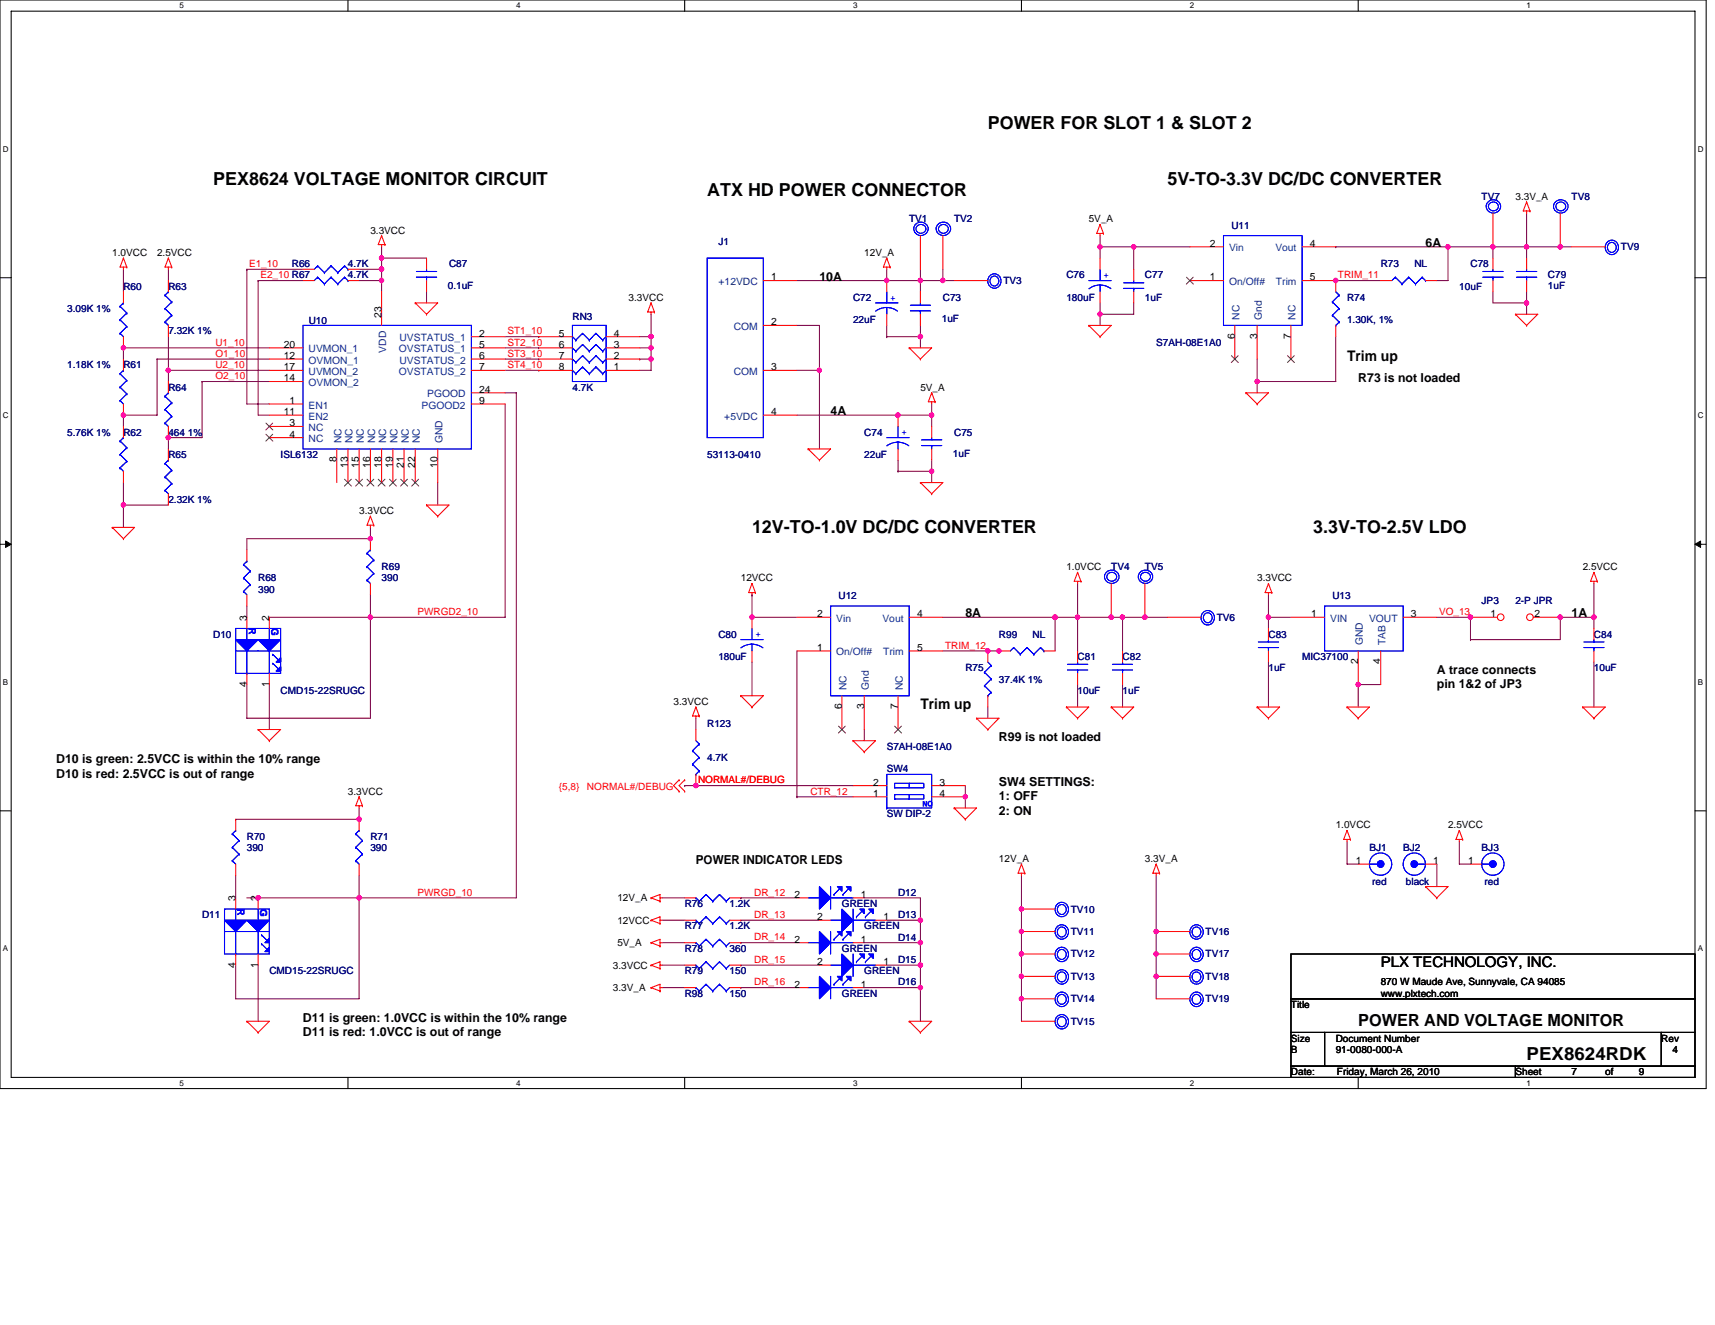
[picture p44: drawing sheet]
<svg xmlns="http://www.w3.org/2000/svg" width="279mm" height="216mm" viewBox="0 0 279 216" stroke-linecap="round" stroke-linejoin="round" font-family="sans-serif">
<defs><g id="words">
<g font-size="2.9">
<text x="160.9" y="21">POWER FOR SLOT 1 &amp; SLOT 2</text>
<text x="34.7" y="30.1">PEX8624 VOLTAGE MONITOR CIRCUIT</text>
<text x="115.2" y="32">ATX HD POWER CONNECTOR</text>
<text x="190.2" y="30.1">5V-TO-3.3V DC/DC CONVERTER</text>
<text x="122.5" y="86.8">12V-TO-1.0V DC/DC CONVERTER</text>
<text x="214" y="86.8">3.3V-TO-2.5V LDO</text>
<text x="248.7" y="172.8">PEX8624RDK</text>
</g>
<text font-size="2.7" x="221.3" y="167.1">POWER AND VOLTAGE MONITOR</text>
<g font-size="2.4">
<text x="219.5" y="58.9">Trim up</text>
<text x="149.9" y="115.6">Trim up</text>
<text x="224.9" y="157.6">PLX TECHNOLOGY, INC.</text>
</g>
<g font-size="2">
<text x="232.2" y="40.3">6A</text>
<text x="133.5" y="45.7">10A</text>
<text x="221.3" y="62.2">R73 is not loaded</text>
<text x="135.3" y="67.7">4A</text>
<text x="157.3" y="100.6">8A</text>
<text x="256" y="100.6">1A</text>
<text x="234.1" y="109.7">A trace connects</text>
<text x="234.1" y="112.1">pin 1&amp;2 of JP3</text>
<text x="9.1" y="124.4">D10 is green: 2.5VCC is within the 10% range</text>
<text x="162.8" y="120.7">R99 is not loaded</text>
<text x="9.1" y="126.7">D10 is red: 2.5VCC is out of range</text>
<text x="162.8" y="128">SW4 SETTINGS:</text>
<text x="162.8" y="130.4">1: OFF</text>
<text x="162.8" y="132.8">2: ON</text>
<text x="113.4" y="140.8">POWER INDICATOR LEDS</text>
<text x="49.4" y="166.5">D11 is green: 1.0VCC is within the 10% range</text>
<text x="49.4" y="168.8">D11 is red: 1.0VCC is out of range</text>
</g>
<g font-size="1.7">
<text x="197.1" y="40.2">2</text>
<text x="213.4" y="40.2">4</text>
<text x="125.6" y="45.7">1</text>
<text x="197.1" y="45.7">1</text>
<text x="213.4" y="45.7">5</text>
<text x="62.1" y="51.8" transform="rotate(-90 62.1 51.8)">23</text>
<text x="125.6" y="53">2</text>
<text x="46.2" y="56.7">20</text>
<text x="46.2" y="58.5">12</text>
<text x="78.1" y="54.8">2</text>
<text x="78.1" y="58.5">6</text>
<text x="78.1" y="56.7">5</text>
<text x="91.1" y="54.8">5</text>
<text x="91.1" y="56.7">6</text>
<text x="91.1" y="58.5">7</text>
<text x="100" y="58.5">2</text>
<text x="100" y="56.7">3</text>
<text x="100" y="54.8">4</text>
<text x="201.1" y="55.2" transform="rotate(-90 201.1 55.2)">6</text>
<text x="204.8" y="55.2" transform="rotate(-90 204.8 55.2)">3</text>
<text x="210.3" y="55.2" transform="rotate(-90 210.3 55.2)">7</text>
<text x="46.2" y="60.3">17</text>
<text x="46.2" y="62.1">14</text>
<text x="47.2" y="65.8">1</text>
<text x="78.1" y="64">24</text>
<text x="78.1" y="60.3">7</text>
<text x="78.1" y="65.8">9</text>
<text x="91.1" y="60.3">8</text>
<text x="100" y="60.3">1</text>
<text x="125.6" y="60.3">3</text>
<text x="46.2" y="67.6">11</text>
<text x="47.2" y="69.5">3</text>
<text x="47.2" y="71.3">4</text>
<text x="125.6" y="67.6">4</text>
<text x="54.8" y="75.4" transform="rotate(-90 54.8 75.4)">8</text>
<text x="56.7" y="76.3" transform="rotate(-90 56.7 76.3)">13</text>
<text x="58.5" y="76.3" transform="rotate(-90 58.5 76.3)">15</text>
<text x="60.3" y="76.3" transform="rotate(-90 60.3 76.3)">16</text>
<text x="62.1" y="76.3" transform="rotate(-90 62.1 76.3)">18</text>
<text x="64" y="76.3" transform="rotate(-90 64 76.3)">19</text>
<text x="65.8" y="76.3" transform="rotate(-90 65.8 76.3)">21</text>
<text x="67.6" y="76.3" transform="rotate(-90 67.6 76.3)">22</text>
<text x="71.3" y="76.3" transform="rotate(-90 71.3 76.3)">10</text>
<text x="40.2" y="101.1" transform="rotate(-90 40.2 101.1)">3</text>
<text x="43.9" y="101.1" transform="rotate(-90 43.9 101.1)">2</text>
<text x="133.1" y="100.6">2</text>
<text x="149.4" y="100.6">4</text>
<text x="213.6" y="100.6">1</text>
<text x="229.9" y="100.6">3</text>
<text x="242.8" y="100.6">1</text>
<text x="250" y="100.6">2</text>
<text x="133.1" y="106">1</text>
<text x="149.4" y="106">5</text>
<text x="40.2" y="111.9" transform="rotate(-90 40.2 111.9)">4</text>
<text x="43.9" y="111.9" transform="rotate(-90 43.9 111.9)">1</text>
<text x="221.3" y="108.3" transform="rotate(-90 221.3 108.3)">2</text>
<text x="224.9" y="108.3" transform="rotate(-90 224.9 108.3)">4</text>
<text x="137.1" y="115.6" transform="rotate(-90 137.1 115.6)">6</text>
<text x="140.8" y="115.6" transform="rotate(-90 140.8 115.6)">3</text>
<text x="146.3" y="115.6" transform="rotate(-90 146.3 115.6)">7</text>
<text x="142.3" y="129.8">1</text>
<text x="142.3" y="128">2</text>
<text x="153.1" y="129.8">4</text>
<text x="153.1" y="128">3</text>
<text x="220.9" y="140.8">1</text>
<text x="233.5" y="140.8">1</text>
<text x="239.2" y="140.8">1</text>
<text x="38.4" y="146.9" transform="rotate(-90 38.4 146.9)">3</text>
<text x="42" y="146.9" transform="rotate(-90 42 146.9)">2</text>
<text x="129.5" y="146.3">2</text>
<text x="133.1" y="149.9">2</text>
<text x="140.3" y="146.3">1</text>
<text x="143.9" y="149.9">1</text>
<text x="129.5" y="153.6">2</text>
<text x="140.3" y="153.6">1</text>
<text x="38.4" y="157.6" transform="rotate(-90 38.4 157.6)">4</text>
<text x="42" y="157.6" transform="rotate(-90 42 157.6)">1</text>
<text x="129.5" y="160.9">2</text>
<text x="133.1" y="157.2">2</text>
<text x="140.3" y="160.9">1</text>
<text x="143.9" y="157.2">1</text>
</g>
<g font-size="1.7" fill="#004080">
<text x="200.2" y="41">Vin</text>
<text x="207.8" y="41">Vout</text>
<text x="117.1" y="46.5">+12VDC</text>
<text x="200.2" y="46.5">On/Off#</text>
<text x="207.9" y="46.5">Trim</text>
<text x="119.5" y="53.8">COM</text>
<text x="201.9" y="52.1" transform="rotate(-90 201.9 52.1)">NC</text>
<text x="205.6" y="52.1" transform="rotate(-90 205.6 52.1)">Gnd</text>
<text x="211.1" y="52.1" transform="rotate(-90 211.1 52.1)">NC</text>
<text x="50.3" y="57.4">UVMON_1</text>
<text x="50.3" y="59.2">OVMON_1</text>
<text x="62.9" y="57.5" transform="rotate(-90 62.9 57.5)">VDD</text>
<text x="65" y="57.4">OVSTATUS_1</text>
<text x="65.1" y="55.6">UVSTATUS_1</text>
<text x="65.1" y="59.2">UVSTATUS_2</text>
<text x="50.3" y="61.1">UVMON_2</text>
<text x="50.3" y="62.9">OVMON_2</text>
<text x="65" y="61.1">OVSTATUS_2</text>
<text x="69.6" y="64.7">PGOOD</text>
<text x="119.5" y="61.1">COM</text>
<text x="50.3" y="66.6">EN1</text>
<text x="50.3" y="68.4">EN2</text>
<text x="50.3" y="70.2">NC</text>
<text x="68.7" y="66.6">PGOOD2</text>
<text x="118" y="68.4">+5VDC</text>
<text x="50.3" y="72.1">NC</text>
<text x="55.6" y="72.2" transform="rotate(-90 55.6 72.2)">NC</text>
<text x="57.4" y="72.2" transform="rotate(-90 57.4 72.2)">NC</text>
<text x="59.3" y="72.2" transform="rotate(-90 59.3 72.2)">NC</text>
<text x="61.1" y="72.2" transform="rotate(-90 61.1 72.2)">NC</text>
<text x="62.9" y="72.2" transform="rotate(-90 62.9 72.2)">NC</text>
<text x="64.8" y="72.2" transform="rotate(-90 64.8 72.2)">NC</text>
<text x="66.6" y="72.2" transform="rotate(-90 66.6 72.2)">NC</text>
<text x="68.4" y="72.2" transform="rotate(-90 68.4 72.2)">NC</text>
<text x="72.1" y="72.2" transform="rotate(-90 72.1 72.2)">GND</text>
<text x="136.2" y="101.3">Vin</text>
<text x="143.8" y="101.3">Vout</text>
<text x="216.7" y="101.3">VIN</text>
<text x="223" y="101.3">VOUT</text>
<text x="136.2" y="106.8">On/Off#</text>
<text x="143.9" y="106.8">Trim</text>
<text x="222" y="105.2" transform="rotate(-90 222 105.2)">GND</text>
<text x="225.7" y="105.2" transform="rotate(-90 225.7 105.2)">TAB</text>
<text x="137.9" y="112.5" transform="rotate(-90 137.9 112.5)">NC</text>
<text x="141.6" y="112.5" transform="rotate(-90 141.6 112.5)">Gnd</text>
<text x="147.1" y="112.5" transform="rotate(-90 147.1 112.5)">NC</text>
</g>
<g font-size="1.6" fill="#000080">
<text x="241.4" y="32.6">TV7</text>
<text x="256" y="32.6">TV8</text>
<text x="117" y="39.9">J1</text>
<text x="148.1" y="36.2">TV1</text>
<text x="155.4" y="36.2">TV2</text>
<text x="200.6" y="37.3">U11</text>
<text x="264.1" y="40.8">TV9</text>
<text x="20.1" y="47.2">R60</text>
<text x="27.4" y="47.2">R63</text>
<text x="47.5" y="43.5">R66</text>
<text x="56.7" y="45.4">4.7K</text>
<text x="56.7" y="43.5">4.7K</text>
<text x="73" y="47">0.1uF</text>
<text x="73.2" y="43.5">C87</text>
<text x="163.5" y="46.3">TV3</text>
<text x="173.7" y="45.4">C76</text>
<text x="186.5" y="45.4">C77</text>
<text x="224.9" y="43.5">R73</text>
<text x="230.4" y="43.5">NL</text>
<text x="237.7" y="47.2">10uF</text>
<text x="239.6" y="43.5">C78</text>
<text x="252.2" y="45.4">C79</text>
<text x="252.2" y="47">1uF</text>
<text x="11" y="50.8">3.09K 1%</text>
<text x="50.3" y="52.9">U10</text>
<text x="93.3" y="52.1">RN3</text>
<text x="139" y="49">C72</text>
<text x="139" y="52.7">22uF</text>
<text x="153.4" y="52.5">1uF</text>
<text x="153.6" y="49">C73</text>
<text x="173.7" y="49">180uF</text>
<text x="186.5" y="49">1uF</text>
<text x="219.5" y="49">R74</text>
<text x="219.5" y="52.7">1.30K, 1%</text>
<text x="11" y="60">1.18K 1%</text>
<text x="20.1" y="60">R61</text>
<text x="27.4" y="54.5">7.32K 1%</text>
<text x="188.4" y="56.3">S7AH-08E1A0</text>
<text x="27.4" y="63.6">R64</text>
<text x="93.3" y="63.6">4.7K</text>
<text x="11" y="71">5.76K 1%</text>
<text x="20.1" y="71">R62</text>
<text x="27.4" y="71">464 1%</text>
<text x="140.8" y="71">C74</text>
<text x="155.4" y="71">C75</text>
<text x="27.4" y="74.6">R65</text>
<text x="45.7" y="74.6">ISL6132</text>
<text x="115.2" y="74.6">53113-0410</text>
<text x="140.8" y="74.6">22uF</text>
<text x="155.3" y="74.4">1uF</text>
<text x="27.4" y="81.9">2.32K 1%</text>
<text x="42.1" y="94.7">R68</text>
<text x="62.2" y="92.9">R69</text>
<text x="62.2" y="94.7">390</text>
<text x="181" y="92.9">TV4</text>
<text x="186.5" y="92.9">TV5</text>
<text x="42.1" y="96.6">390</text>
<text x="136.6" y="97.7">U12</text>
<text x="198.2" y="101.1">TV6</text>
<text x="217.1" y="97.7">U13</text>
<text x="241.4" y="98.4">JP3</text>
<text x="246.9" y="98.4">2-P JPR</text>
<text x="34.7" y="103.9">D10</text>
<text x="117" y="103.9">C80</text>
<text x="117" y="107.5">180uF</text>
<text x="162.8" y="103.9">R99</text>
<text x="168.2" y="103.9">NL</text>
<text x="175.6" y="107.5">C81</text>
<text x="182.9" y="107.5">C82</text>
<text x="206.7" y="103.9">C83</text>
<text x="212.1" y="107.5">MIC37100</text>
<text x="259.7" y="103.9">C84</text>
<text x="45.7" y="113">CMD15-22SRUGC</text>
<text x="157.3" y="109.4">R75</text>
<text x="162.8" y="111.2">37.4K 1%</text>
<text x="175.6" y="113">10uF</text>
<text x="182.9" y="113">1uF</text>
<text x="206.7" y="109.4">1uF</text>
<text x="259.7" y="109.4">10uF</text>
<text x="115.2" y="118.5">R123</text>
<text x="115.2" y="124">4.7K</text>
<text x="144.5" y="122.2">S7AH-08E1A0</text>
<text x="144.5" y="125.8">SW4</text>
<text x="40.2" y="136.8">R70</text>
<text x="60.3" y="136.8">R71</text>
<text x="144.5" y="133.1">SW DIP-2</text>
<text x="40.2" y="138.6">390</text>
<text x="60.3" y="138.6">390</text>
<text x="223.1" y="138.6">BJ1</text>
<text x="228.6" y="138.6">BJ2</text>
<text x="241.4" y="138.6">BJ3</text>
<text x="32.9" y="149.6">D11</text>
<text x="111.5" y="147.8">R76</text>
<text x="118.9" y="147.8">1.2K</text>
<text x="137.2" y="147.8">GREEN</text>
<text x="146.3" y="149.6">D13</text>
<text x="146.3" y="145.9">D12</text>
<text x="174.5" y="148.7">TV10</text>
<text x="223.5" y="144.1">red</text>
<text x="229.1" y="144.1">black</text>
<text x="241.8" y="144.1">red</text>
<text x="111.5" y="151.4">R77</text>
<text x="111.5" y="155.1">R78</text>
<text x="118.9" y="151.4">1.2K</text>
<text x="118.9" y="155.1">360</text>
<text x="137.2" y="155.1">GREEN</text>
<text x="140.8" y="151.4">GREEN</text>
<text x="146.3" y="153.3">D14</text>
<text x="174.5" y="152.4">TV11</text>
<text x="174.5" y="156">TV12</text>
<text x="196.4" y="152.4">TV16</text>
<text x="196.4" y="156">TV17</text>
<text x="43.9" y="158.8">CMD15-22SRUGC</text>
<text x="111.5" y="158.7">R79</text>
<text x="118.9" y="158.7">150</text>
<text x="140.8" y="158.8">GREEN</text>
<text x="146.3" y="160.6">D16</text>
<text x="146.3" y="156.9">D15</text>
<text x="174.5" y="159.7">TV13</text>
<text x="196.4" y="159.7">TV18</text>
<text x="111.5" y="162.4">R98</text>
<text x="118.9" y="162.4">150</text>
<text x="137.2" y="162.4">GREEN</text>
<text x="174.5" y="163.3">TV14</text>
<text x="174.5" y="167">TV15</text>
<text x="196.4" y="163.3">TV19</text>
</g>
<g font-size="1.6">
<text x="246.9" y="32.6">3.3V_A</text>
<text x="18.3" y="41.7">1.0VCC</text>
<text x="25.6" y="41.7">2.5VCC</text>
<text x="60.3" y="38.1">3.3VCC</text>
<text x="140.8" y="41.7">12V_A</text>
<text x="177.4" y="36.2">5V_A</text>
<text x="102.4" y="49">3.3VCC</text>
<text x="149.9" y="63.6">5V_A</text>
<text x="58.5" y="83.8">3.3VCC</text>
<text x="120.7" y="94.7">12VCC</text>
<text x="173.7" y="92.9">1.0VCC</text>
<text x="204.8" y="94.7">3.3VCC</text>
<text x="257.9" y="92.9">2.5VCC</text>
<text x="109.7" y="114.9">3.3VCC</text>
<text x="56.7" y="129.5">3.3VCC</text>
<text x="217.6" y="135">1.0VCC</text>
<text x="235.9" y="135">2.5VCC</text>
<text x="162.8" y="140.5">12V_A</text>
<text x="186.5" y="140.5">3.3V_A</text>
<text x="100.6" y="146.9">12V_A</text>
<text x="100.6" y="150.5">12VCC</text>
<text x="100.6" y="154.2">5V_A</text>
<text x="99.8" y="157.8">3.3VCC</text>
<text x="99.8" y="161.5">3.3V_A</text>
<text x="224.9" y="160.6">870 W Maude Ave, Sunnyvale, CA 94085</text>
<text x="210.3" y="164.2">Title</text>
<text x="224.9" y="162.4">www.plxtech.com</text>
<text x="210.3" y="171.6">B</text>
<text x="210.3" y="169.7">Size</text>
<text x="217.6" y="169.7">Document Number</text>
<text x="217.6" y="171.6">91-0080-000-A</text>
<text x="270.7" y="169.7">Rev</text>
<text x="272.5" y="171.6">4</text>
<text x="210.3" y="175.2">Date:</text>
<text x="217.8" y="175.2">Friday, March 26, 2010</text>
<text x="246.9" y="175.2">Sheet</text>
<text x="256" y="175.2">7</text>
<text x="261.5" y="175.2">of</text>
<text x="267" y="175.2">9</text>
</g>
<g font-size="1.6" fill="#f00">
<text x="40.6" y="43.5">E1_10</text>
<text x="42.4" y="45.4">E2_10 R67</text>
<text x="218" y="45.4">TRIM_11</text>
<text x="35.1" y="56.3">U1_10</text>
<text x="35.1" y="58.1">O1_10</text>
<text x="35.1" y="60">U2_10</text>
<text x="82.7" y="54.5">ST1_10</text>
<text x="82.7" y="56.3">ST2_10</text>
<text x="82.7" y="58.1">ST3_10</text>
<text x="82.7" y="60">ST4_10</text>
<text x="35.1" y="61.8">O2_10</text>
<text x="68" y="100.2">PWRGD2_10</text>
<text x="234.4" y="100.2">VO_13</text>
<text x="154" y="105.7">TRIM_12</text>
<text x="91.1" y="128.8">{5,8}</text>
<text x="95.6" y="128.8">NORMAL#/DEBUG</text>
<text x="113.7" y="127.7">NORMAL#/DEBUG</text>
<text x="132" y="129.5">CTR_12</text>
<text x="68" y="145.9">PWRGD_10</text>
<text x="122.9" y="149.6">DR_13</text>
<text x="122.9" y="145.9">DR_12</text>
<text x="122.9" y="153.2">DR_14</text>
<text x="122.9" y="156.9">DR_15</text>
<text x="122.9" y="160.6">DR_16</text>
</g>
<g font-size="1.6" fill="#00f">
<text x="179.8" y="45.3">+</text>
<text x="145" y="49">+</text>
<text x="146.9" y="70.9">+</text>
<text x="40.6" y="102.4" transform="rotate(90 40.6 102.4)">R</text>
<text x="44.2" y="102.4" transform="rotate(90 44.2 102.4)">G</text>
<text x="123.1" y="103.9">+</text>
<text x="38.7" y="148.1" transform="rotate(90 38.7 148.1)">R</text>
<text x="42.4" y="148.1" transform="rotate(90 42.4 148.1)">G</text>
</g>
<g font-size="1.3">
<text x="29.3" y="1.4">5</text>
<text x="84.1" y="1.4">4</text>
<text x="139" y="1.4">3</text>
<text x="193.8" y="1.4">2</text>
<text x="248.7" y="1.4">1</text>
<text x=".5" y="24.7">D</text>
<text x="276.6" y="24.7">D</text>
<text x=".5" y="68.2">C</text>
<text x="276.6" y="68.2">C</text>
<text x=".5" y="111.6">B</text>
<text x="276.6" y="111.6">B</text>
<text x=".5" y="155">A</text>
<text x="276.6" y="155">A</text>
<text x="29.3" y="176.9">5</text>
<text x="84.1" y="176.9">4</text>
<text x="139" y="176.9">3</text>
<text x="193.8" y="176.9">2</text>
<text x="248.7" y="176.9">1</text>
</g>
<text font-size="1.3" fill="#00f" x="152" y="130.5" transform="rotate(180 152 130.5)">ON</text>
</g></defs>
<path d="M0 0h278v177.4h-278zM1.8 1.8h274.3v173.8h-274.3z" fill="none" stroke="#000" stroke-width=".17"/>
<g fill="#fff">
<path d="M29.3 .2h.7v1.5h-.7z"/>
<path d="M29.3 175.7h.7v1.5h-.7z"/>
</g>
<path d="M56.7 0v1.8M56.7 175.6v1.8" fill="none" stroke="#000" stroke-width=".17"/>
<g fill="#fff">
<path d="M84.1 .2h.7v1.5h-.7z"/>
<path d="M84.1 175.7h.7v1.5h-.7z"/>
</g>
<path d="M111.5 0v1.8M111.5 175.6v1.8" fill="none" stroke="#000" stroke-width=".17"/>
<g fill="#fff">
<path d="M139 .2h.7v1.5h-.7z"/>
<path d="M139 175.7h.7v1.5h-.7z"/>
</g>
<path d="M166.4 0v1.8M166.4 175.6v1.8" fill="none" stroke="#000" stroke-width=".17"/>
<g fill="#fff">
<path d="M193.8 .2h.8v1.5h-.8z"/>
<path d="M193.8 175.7h.8v1.5h-.8z"/>
</g>
<path d="M221.3 0v1.8M221.3 175.6v1.8" fill="none" stroke="#000" stroke-width=".17"/>
<g fill="#fff">
<path d="M248.7 .2h.7v1.5h-.7z"/>
<path d="M248.7 175.7h.7v1.5h-.7z"/>
<path d="M.5 23.5h.9v1.5h-.9z"/>
<path d="M276.6 23.5h1v1.5h-1z"/>
<path d="M.5 67h.9v1.4h-.9z"/>
<path d="M276.6 67h1v1.4h-1z"/>
</g>
<path d="M0 45.3h1.8M276.1 45.3h1.9" fill="none" stroke="#000" stroke-width=".17"/>
<g fill="#fff">
<path d="M.5 110.4h.8v1.5h-.8z"/>
<path d="M276.6 110.4h.9v1.5h-.9z"/>
</g>
<path d="M0 88.7h1.8M276.1 88.7h1.9" fill="none" stroke="#000" stroke-width=".17"/>
<path d="M.9 88.2l.9 .5-.9 .5zM276.1 88.7l1-.5v1z" fill="#000" stroke="#000" stroke-width=".16"/>
<g fill="#fff">
<path d="M.5 153.8h.8v1.5h-.8z"/>
<path d="M276.6 153.8h.9v1.5h-.9z"/>
</g>
<path d="M0 132.1h1.8M276.1 132.1h1.9M210.3 155.4h65.8v7.4h-65.8zM210.3 162.8h65.8v5.4h-65.8zM210.3 168.2h5.5v5.5h-5.5zM210.3 173.7h36.6v1.9h-36.6zM215.8 168.2h54.9v5.5h-54.9zM246.9 173.7h29.2v1.9h-29.2zM270.7 168.2h5.4v5.5h-5.4z" fill="none" stroke="#000" stroke-width=".17"/>
<g fill="none" stroke="#800040" stroke-width=".17">
<path d="M179.2 38.4v1.8M248.7 34.7v5.5h-5.5M20.1 43.9v3.6M20.1 56.7v1.8M20.1 56.7h.1M20.1 56.7h23.8M25.6 58.5h.1M25.6 58.5v9.1h-5.5M25.6 58.5h18.3M27.4 54.9v5.4M27.4 43.9v1.8M40.2 43.9h9.2"/>
<path d="M40.2 43.9h.1M40.2 43.9v21.9h3.7M42.1 45.7h7.3M42.1 45.7h.1M42.1 45.7v21.9h1.8M58.5 43.9h3.7M58.5 45.7h3.7M62.2 43.9h.1M62.2 42.1h.1M62.2 45.7h.1M62.2 40.2v1.9M62.2 42.1v5.4"/>
<path d="M62.2 42.1h7.3M69.5 47.5v1.9M82.3 56.7h5.5M82.3 58.5h5.5M82.3 54.9h5.5M87.8 54.9h.1M87.8 56.7h.1M87.8 58.5h.1M104.2 54.9h1.9M104.2 58.5h.1M104.2 56.7h1.9M104.2 58.5h1.9"/>
<path d="M106.1 51.2v3.7M106.1 56.7h.1M106.1 58.5v1.8h-1.9M106.1 54.9v3.6M106.1 54.9h.1M129.8 53h3.7v7.3M129.8 45.7h14.7M144.5 54.9h.1M144.5 53v1.9M144.5 43.9v1.8M144.5 45.7h.1M144.5 54.9h5.4"/>
<path d="M144.5 45.7h5.4M149.9 53v1.9M149.9 54.9v1.8M149.9 45.7h.1M149.9 43.9v1.8M149.9 45.7h3.7M149.9 45.7v1.8M153.6 45.7h1.8M153.6 45.7h.1M153.6 43.9v1.8M179.2 51.2h.1M179.2 40.2v1.9"/>
<path d="M179.2 40.2h.1M179.2 49.4v1.8M179.2 51.2v1.8M179.2 40.2h5.5M184.7 40.2v3.7M184.7 49.4v1.8h-5.5M184.7 40.2h9.1M204.8 58.5v3.7M217.6 54.9v7.3h-12.8M217.6 45.7h.1M217.6 40.2h.1M217.6 45.7h7.3"/>
<path d="M217.6 40.2h18.3M235.9 40.2h7.3M235.9 40.2v5.5h-1.8M243.2 47.5v1.9h5.5M243.2 40.2v1.9M243.2 40.2h.1M248.7 47.5v1.9M248.7 49.4h.1M248.7 49.4v1.8M254.2 40.2h-5.5v1.9M254.2 40.2h.1M254.2 40.2h1.8"/>
<path d="M20.1 78.6v3.7M20.1 67.6v1.9M20.1 67.6h.1M27.4 71.3v1.9M27.4 60.3h.1M27.4 71.3h.1M27.4 60.3v1.9M27.4 60.3h16.5M32.9 62.2h.1M32.9 62.2v9.1h-5.5M32.9 62.2h11M71.3 78.6v3.7"/>
<path d="M82.3 65.8v34.8h-22M82.3 64h1.8v82.3h-42M82.3 60.3h5.5M87.8 60.3h.1M129.8 60.3h3.7M129.8 67.6h16.5M133.5 60.3h.1M133.5 60.3v12.9M146.3 75v1.8M146.3 76.8h.1M146.3 67.6h.1M146.3 67.6h5.5"/>
<path d="M146.3 76.8h5.5M151.8 76.8v1.8M151.8 67.6h.1M151.8 65.8v1.8M151.8 75v1.8M151.8 67.6v1.9M204.8 62.2h.1M204.8 62.2v1.8M20.1 82.3v3.6M20.1 82.3h.1M20.1 82.3h7.3M40.2 98.7v1.9"/>
<path d="M60.3 96.9v3.7M60.3 85.9v1.9M60.3 87.8h.1M60.3 87.8h-20.1v1.8M122.5 96.9h.1M122.5 96.9v3.7h7.3M175.6 95.1v5.5M206.7 96.9v3.7M259.7 95.1v5.5M43.9 100.6h16.4M43.9 111.5v7.4M60.3 100.6h.1"/>
<path d="M60.3 100.6v16.4h-20.1v-5.5M113.4 117v1.9M122.5 107.9v5.5M129.8 106.1v23.7M140.8 118.9v1.8M153.6 100.6h29.3M153.6 106.1h9.2M160.9 106.1h.1M160.9 115.2v1.8M162.8 106.1h.1M171.9 100.6h.1M171.9 100.6v5.5"/>
<path d="M175.6 100.6v5.5M175.6 111.5v3.7M175.6 100.6h.1M181 100.6h.1M182.9 100.6v5.5M182.9 111.5v3.7M182.9 100.6h3.6M186.5 100.6h.1M186.5 100.6h3.7M206.7 100.6h3.6M206.7 100.6h.1M206.7 107.9v7.3"/>
<path d="M206.7 100.6v1.8M221.3 111.5h.1M221.3 111.5h3.6M221.3 111.5v3.7M234.1 100.6h5.5M239.6 100.6h.1M239.6 104.2h.1M239.6 100.6v3.6M254.2 100.6h.1M254.2 100.6v3.6h-14.6M254.2 100.6h5.5M259.7 100.6h.1"/>
<path d="M259.7 107.9v7.3M259.7 100.6v1.8M38.4 133.5h.1M58.5 131.7v1.8h-20.1M111.5 128h.1M111.5 128h27.5M113.4 128h.1M129.8 129.8h.1M129.8 129.8h9.2M157.3 129.8h.1M157.3 128v1.8M157.3 129.8v1.9"/>
<path d="M219.5 137.2v3.6h1.8M237.7 137.2v3.6h1.9M38.4 142.6v3.7M40.2 146.3h1.9M42.1 157.3v9.1M42.1 146.3h.1M58.5 146.3v16.5h-20.1v-5.5M58.5 146.3h.1M58.5 142.6v3.7M107.9 146.3h3.6M107.9 149.9h3.6M107.9 153.6h3.6"/>
<path d="M107.9 157.3h3.6M120.7 153.6h.1M120.7 149.9h.1M120.7 146.3h.1M120.7 157.3h.1M120.7 146.3h9.1M120.7 153.6h9.1M120.7 149.9h12.8M120.7 157.3h12.8M140.8 146.3h9.1v3.6M140.8 153.6h9.1M144.5 157.3h5.4"/>
<path d="M144.5 149.9h5.4M149.9 149.9h.1M149.9 157.3h.1M149.9 153.6h.1M149.9 149.9v11M166.4 155.4h.1M166.4 148.1h.1M166.4 159.1h.1M166.4 151.8h.1M166.4 142.6v5.5M166.4 148.1v18.3M188.4 159.1h.1"/>
<path d="M188.4 155.4h.1M188.4 142.6v9.2M188.4 151.8h.1M188.4 151.8v11M234.1 140.8v3.7M107.9 160.9h3.6M120.7 160.9h.1M120.7 160.9h9.1M140.8 160.9h9.1M149.9 160.9v5.5M166.4 162.8h.1"/>
</g>
<g fill="#f0f" stroke="#f0f" stroke-width=".17">
<circle cx="58.5" cy="146.3" r=".36"/>
<circle cx="58.5" cy="133.5" r=".36"/>
<circle cx="60.3" cy="100.6" r=".36"/>
<circle cx="62.2" cy="43.9" r=".35"/>
<circle cx="62.1" cy="45.7" r=".36"/>
<circle cx="20.1" cy="56.7" r=".35"/>
<circle cx="20.1" cy="67.6" r=".36"/>
<circle cx="20.1" cy="82.3" r=".36"/>
<circle cx="27.4" cy="60.3" r=".36"/>
<circle cx="27.4" cy="71.3" r=".36"/>
<circle cx="179.2" cy="51.2" r=".35"/>
<circle cx="149.9" cy="54.8" r=".36"/>
<circle cx="151.8" cy="76.8" r=".36"/>
<circle cx="146.3" cy="67.6" r=".36"/>
<circle cx="151.8" cy="67.6" r=".36"/>
<circle cx="133.5" cy="60.3" r=".35"/>
<circle cx="204.8" cy="62.2" r=".36"/>
<circle cx="217.6" cy="45.7" r=".36"/>
<circle cx="184.7" cy="40.2" r=".36"/>
<circle cx="179.2" cy="40.2" r=".36"/>
<circle cx="248.7" cy="49.4" r=".36"/>
<circle cx="235.9" cy="40.2" r=".36"/>
<circle cx="160.9" cy="106.1" r=".35"/>
<circle cx="186.5" cy="100.6" r=".36"/>
<circle cx="182.9" cy="100.6" r=".36"/>
<circle cx="181" cy="100.6" r=".36"/>
<circle cx="122.5" cy="100.6" r=".36"/>
<circle cx="254.2" cy="100.6" r=".36"/>
<circle cx="259.7" cy="100.6" r=".36"/>
<circle cx="221.3" cy="111.5" r=".35"/>
<circle cx="206.6" cy="100.6" r=".36"/>
<circle cx="157.3" cy="129.8" r=".35"/>
<circle cx="149.9" cy="149.9" r=".36"/>
<circle cx="149.9" cy="160.9" r=".36"/>
<circle cx="149.9" cy="157.3" r=".36"/>
<circle cx="171.9" cy="100.6" r=".36"/>
<circle cx="149.9" cy="45.7" r=".36"/>
<circle cx="62.2" cy="42" r=".35"/>
<circle cx="106.1" cy="56.7" r=".35"/>
<circle cx="106" cy="58.5" r=".36"/>
<circle cx="106" cy="54.8" r=".36"/>
<circle cx="60.3" cy="87.8" r=".35"/>
<circle cx="42" cy="146.3" r=".36"/>
<circle cx="113.4" cy="128" r=".36"/>
<circle cx="149.9" cy="153.6" r=".36"/>
<circle cx="144.4" cy="45.7" r=".36"/>
<circle cx="153.6" cy="45.7" r=".36"/>
<circle cx="248.7" cy="40.2" r=".36"/>
<circle cx="243.2" cy="40.2" r=".36"/>
<circle cx="254.2" cy="40.2" r=".36"/>
<circle cx="162.7" cy="106.1" r=".35"/>
<circle cx="166.4" cy="162.7" r=".35"/>
<circle cx="166.4" cy="155.4" r=".36"/>
<circle cx="166.4" cy="148.1" r=".35"/>
<circle cx="166.4" cy="159.1" r=".36"/>
<circle cx="166.4" cy="151.8" r=".35"/>
<circle cx="188.3" cy="159.1" r=".36"/>
<circle cx="188.3" cy="155.4" r=".36"/>
<circle cx="188.3" cy="151.8" r=".35"/>
<circle cx="175.5" cy="100.6" r=".36"/>
<circle cx="239.5" cy="100.6" r=".36"/>
</g>
<g fill="none" stroke="#f00" stroke-width=".17">
<path d="M62.2 38.4l-.6 1.5h1.1M62.2 39.9v.3M62.2 38.4h.1M62.2 38.4l.5 1.5M62.7 39.9h.1M179.2 36.6l-.5 1.4h1.1M179.2 38v.4M179.2 36.6h.1M179.2 36.6l.6 1.4M179.8 38h.1M248.7 32.9l-.5 1.5h1.1M248.7 34.4v.3"/>
<path d="M248.7 32.9h.1M248.7 32.9l.6 1.5M249.3 34.4h.1M20.1 42.1l-.5 1.4h1.1M20.1 43.5v.4M20.1 42.1h.1M20.1 42.1l.6 1.4M20.7 43.5h.1M27.4 42.1l-.5 1.4h1.1M27.4 43.5v.4M27.4 42.1h.1M27.4 42.1l.6 1.4"/>
<path d="M27.4 45.7v1.8M27.4 53v1.9M28 43.5h.1M49.4 45.7h1.8M49.4 43.9h1.8M56.7 45.7h1.8M56.7 43.9h1.8M67.6 49.4h3.7l-1.8 1.8M67.6 49.4h.1M67.6 49.4l1.9 1.8M69.5 51.2h.1M69.5 42.1v1.8"/>
<path d="M69.5 45.7v1.8M106.1 49.4l-.6 1.4h1.1M106.1 50.8v.4M106.1 49.4h.1M106.1 49.4l.5 1.4M106.6 50.8h.1M124.4 45.7h5.4M124.4 53h5.4M144.5 42.1l-.6 1.4h1.1M144.5 43.5v.4M144.5 42.1h.1M144.5 42.1l.5 1.4"/>
<path d="M145 43.5h.1M148.1 56.7h3.7l-1.9 1.8M148.1 56.7h.1M148.1 56.7l1.8 1.8M149.9 58.5h.1M155.4 45.7h5.5M177.4 53h3.6l-1.8 1.9M177.4 53h.1M177.4 53l1.8 1.9M179.2 54.9h.1M193.8 45.7h5.5M193.8 40.2h5.5"/>
<path d="M201.2 53v5.5M204.8 53v5.5M210.3 53v5.5M212.1 45.7h5.5M212.1 40.2h5.5M224.9 45.7h1.9M232.2 45.7h1.9M246.9 51.2h3.6l-1.8 1.8M246.9 51.2h.1M246.9 51.2l1.8 1.8M248.7 53h.1M27.4 62.2v1.8"/>
<path d="M27.4 69.5v1.8M124.4 60.3h5.4M124.4 67.6h5.4M131.7 73.2h3.6l-1.8 1.8M131.7 73.2h.1M131.7 73.2l1.8 1.8M133.5 75h.1M149.9 78.6h3.7l-1.8 1.9M149.9 78.6h.1M149.9 78.6l1.9 1.9M151.8 64l-.6 1.5h1.1M151.8 65.5v.3"/>
<path d="M151.8 64h.1M151.8 64l.5 1.5M151.8 69.5v1.8M151.8 73.2v1.8M152.3 65.5h.1M203 64h3.7l-1.9 1.8M203 64h.1M203 64l1.8 1.8M204.8 65.8h.1M18.3 85.9h3.6l-1.8 1.9M18.3 85.9h.1M18.3 85.9l1.8 1.9"/>
<path d="M20.1 87.8h.1M60.3 84.1l-.5 1.5h1.1M60.3 85.6v.3M60.3 84.1h.1M60.3 84.1l.6 1.5M60.9 85.6h.1M69.5 82.3h3.7l-1.9 1.8M69.5 82.3h.1M69.5 82.3l1.8 1.8M71.3 84.1h.1M122.5 95.1l-.5 1.5h1.1M122.5 96.6v.3"/>
<path d="M122.5 95.1h.1M122.5 95.1l.6 1.5M123.1 96.6h.1M151.8 80.5h.1M175.6 93.3l-.6 1.4h1.1M175.6 94.7v.4M175.6 93.3h.1M175.6 93.3l.5 1.4M176.1 94.7h.1M181 95.1v5.5M206.7 95.1l-.6 1.5h1.1M206.7 96.6v.3"/>
<path d="M206.7 95.1h.1M206.7 95.1l.5 1.5M207.2 96.6h.1M259.7 93.3l-.6 1.4h1.1M259.7 94.7v.4M259.7 93.3h.1M259.7 93.3l.5 1.4M260.2 94.7h.1M40.2 100.6v1.8M40.2 109.7v1.8M42.1 118.9h3.6l-1.8 1.8M42.1 118.9h.1"/>
<path d="M42.1 118.9l1.8 1.8M43.9 100.6v1.8M43.9 109.7v1.8M113.4 115.2l-.6 1.5h1.1M113.4 116.7v.3M113.4 115.2h.1M113.4 115.2l.5 1.5M113.9 116.7h.1M120.7 113.4h3.7l-1.9 1.8M120.7 113.4h.1M120.7 113.4l1.8 1.8M122.5 115.2h.1"/>
<path d="M129.8 100.6h5.5M129.8 106.1h5.5M137.2 113.4v5.5M140.8 113.4v5.5M146.3 113.4v5.5M148.1 100.6h5.5M148.1 106.1h5.5M159.1 117h3.7l-1.9 1.9M159.1 117h.1M159.1 117l1.8 1.9M160.9 118.9h.1M160.9 106.1v1.8"/>
<path d="M160.9 113.4v1.8M162.8 106.1h1.8M170.1 106.1h1.8M173.7 115.2h3.7l-1.8 1.8M173.7 115.2h.1M173.7 115.2l1.9 1.8M175.6 117h.1M175.6 106.1v1.8M175.6 109.7v1.8M181 115.2h3.7l-1.8 1.8M181 115.2h.1M181 115.2l1.9 1.8"/>
<path d="M182.9 117h.1M182.9 106.1v1.8M182.9 109.7v1.8M204.8 115.2h3.7l-1.8 1.8M204.8 115.2h.1M204.8 115.2l1.9 1.8M206.7 117h.1M206.7 102.4v1.8M206.7 106.1v1.8M219.5 115.2h3.6l-1.8 1.8M219.5 115.2h.1M219.5 115.2l1.8 1.8"/>
<path d="M221.3 117h.1M257.9 115.2h3.6l-1.8 1.8M257.9 115.2h.1M257.9 115.2l1.8 1.8M259.7 117h.1M38.4 133.5v1.8M43.9 120.7h.1M58.5 129.8l-.5 1.5h1.1M58.5 131.3v.4M58.5 129.8h.1M58.5 129.8l.6 1.5M58.5 133.5v1.8"/>
<path d="M59.1 131.3h.1M110.6 127.1h.1M110.6 128.9h.1M110.6 127.1l-.9 .9 .9 .9M111.5 127.1h.1M111.5 128.9h.1M111.5 127.1l-.9 .9 .9 .9M139 120.7h3.6l-1.8 1.8M139 120.7h.1M139 120.7l1.8 1.8M140.8 122.5h.1M155.4 131.7h3.7l-1.8 1.8"/>
<path d="M155.4 131.7h.1M155.4 131.7l1.9 1.8M157.3 133.5h.1M219.5 135.3l-.6 1.5h1.1M219.5 136.8v.4M219.5 135.3h.1M219.5 135.3l.5 1.5M220 136.8h.1M237.7 135.3l-.5 1.5h1.1M237.7 136.8v.4M237.7 135.3h.1M237.7 135.3l.6 1.5"/>
<path d="M238.3 136.8h.1M38.4 140.8v1.8M58.5 140.8v1.8M106.1 149.9l1.4-.5v1.1M106.1 149.9h.1M106.1 153.6l1.4-.5v1.1M106.1 153.6h.1M106.1 146.3l1.4-.5v1.1M106.1 146.3h.1M106.1 157.3l1.4-.6v1.1M106.1 157.3h.1M106.1 149.9l1.4 .6"/>
<path d="M106.1 153.6l1.4 .6M106.1 146.3l1.4 .6M106.1 157.3l1.4 .5M107.5 149.9h.4M107.5 150.5h.1M107.5 153.6h.4M107.5 154.2h.1M107.5 146.3h.4M107.5 146.9h.1M107.5 157.3h.4M107.5 157.8h.1M111.5 157.3h1.9"/>
<path d="M118.9 157.3h1.8M133.5 149.9h1.8M142.6 149.9h1.9M166.4 140.8l-.5 1.5h1.1M166.4 142.3v.3M166.4 140.8h.1M166.4 140.8l.6 1.5M166.4 151.8h5.5M167 142.3h.1M188.4 140.8l-.6 1.5h1.1M188.4 142.3v.3M188.4 140.8h.1"/>
<path d="M188.4 140.8l.5 1.5M188.4 159.1h5.4M188.9 142.3h.1M221.3 140.8h1.8M232.2 144.5h3.7l-1.8 1.8M232.2 144.5h.1M232.2 144.5l1.9 1.8M234.1 146.3h.1M40.2 166.4h3.7l-1.8 1.8M40.2 166.4h.1M40.2 166.4l1.9 1.8M42.1 168.2h.1"/>
<path d="M106.1 160.9l1.4-.5v1.1M106.1 160.9h.1M106.1 160.9l1.4 .6M107.5 160.9h.4M107.5 161.5h.1M111.5 160.9h1.9M118.9 160.9h1.8M148.1 166.4h3.7l-1.9 1.8M148.1 166.4h.1M148.1 166.4l1.8 1.8M149.9 168.2h.1M166.4 162.8h5.5"/>
<path d="M166.4 166.4h5.5M188.4 162.8h5.4"/>
</g>
<g fill="none" stroke="#00f" stroke-width=".17">
<path d="M199.3 38.4h12.8v14.6h-12.8zM26.9 52.5h.1M26.9 50.3h.1M26.9 48.1h.1M26.9 52.5l.5 .5M26.9 50.3l1.1 1.1M26.9 48.1l1.1 1.1M27.4 47.5h.1M27.4 47.5l-.5 .6M28 51.4h.1M28 49.2h.1M28 51.4l-1.1 1.1"/>
<path d="M28 49.2l-1.1 1.1M51.8 45.2h.1M51.8 43.3h.1M51.8 45.2l-.6 .5M51.8 45.2l1.1 1.1M51.8 43.3l-.6 .6M51.8 43.3l1.1 1.1M52.9 46.3h.1M52.9 44.4h.1M53.9 45.2h.1M53.9 43.3h.1M53.9 45.2l-1 1.1"/>
<path d="M53.9 45.2l1.1 1.1M53.9 43.3l-1 1.1M53.9 43.3l1.1 1.1M55 46.3h.1M55 44.4h.1M56.1 45.2h.1M56.1 43.3h.1M56.1 45.2l-1.1 1.1M56.1 45.2l.6 .5M56.1 43.3l-1.1 1.1M56.1 43.3l.6 .6M56.7 45.7h.1"/>
<path d="M56.7 43.9h.1M67.8 45.2h3.3M67.8 44.2h3.3M69.5 43.9v.3M69.5 45.2h.1M69.5 45.2v.5M115.2 42.1h9.2v29.2h-9.2zM161.4 44.8a1.12 1.12 0 0 1 1.7 1 1.12 1.12 0 0 1-1.7 .9 1.26 1.26 0 0 1 0-1.9zM161.5 45.2a.75 .75 0 0 1 1 .1 .75 .75 0 0 1 0 1 .75 .75 0 0 1-1 .1 .89 .89 0 0 1 0-1.2zM227.3 45.2h.1M227.3 45.2l-.5 .5M227.3 45.2l1.1 1.1"/>
<path d="M228.4 46.3h.1M229.5 45.2h.1M229.5 45.2l-1.1 1.1M229.5 45.2l1.1 1.1M230.6 46.3h.1M231.7 45.2h.1M231.7 45.2l-1.1 1.1M231.7 45.2l.5 .5M232.2 45.7h.1M26.9 68.9h.1M26.9 66.7h.1M26.9 64.6h.1"/>
<path d="M26.9 68.9l.5 .6M26.9 66.7l1.1 1.1M26.9 64.6l1.1 1M27.4 64h.1M27.4 64l-.5 .6M28 67.8h.1M28 65.6h.1M28 67.8l-1.1 1.1M28 65.6l-1.1 1.1M150.1 72.6h3.3M150.1 71.7h3.3M151.8 71.3v.4"/>
<path d="M151.8 72.6h.1M151.8 72.6v.6M135.3 98.7h12.8v14.7h-12.8zM180.2 93.3a1.13 1.13 0 0 1 1.7-.2 1.13 1.13 0 0 1-.1 1.8 1.14 1.14 0 0 1-1.4-.1 1.14 1.14 0 0 1-.2-1.5zM38.4 106.1h7.3M38.4 102.4h7.3v7.3h-7.3zM40.2 102.4v1.8M40.2 109.7h.1M40.2 106.1v3.6M43.9 102.4v1.8M43.9 106.1v3.6M44.4 106.6h.1"/>
<path d="M44.4 108.1h.1M44.4 106.6l.9 .9M44.4 108.1l.9 .9M160.4 109.5h.1M160.4 111.7h.1M160.4 109.5l1.1 1.1M160.4 111.7l1.1 1.1M160.9 113.4h.1M160.9 107.9l.6 .5M161.5 108.4h.1M161.5 110.6h.1M161.5 112.8h.1"/>
<path d="M161.5 108.4l-1.1 1.1M161.5 110.6l-1.1 1.1M161.5 112.8l-.6 .6M165.1 105.5h.1M165.1 105.5l-.5 .6M165.1 105.5l1.1 1.1M166.2 106.6h.1M167.3 105.5h.1M167.3 105.5l-1.1 1.1M167.3 105.5l1.1 1.1M168.4 106.6h.1M169.5 105.5h.1"/>
<path d="M169.5 105.5l-1.1 1.1M169.5 105.5l.6 .6M170.1 106.1h.1M173.9 109.2h3.3M173.9 108.2h3.3M175.6 107.9v.3M175.6 109.2h.1M175.6 109.2v.5M181.2 109.2h3.3M181.2 108.2h3.3M182.9 107.9v.3M182.9 109.2h.1"/>
<path d="M182.9 109.2v.5M205 105.5h3.3M205 104.6h3.3M206.7 104.2v.4M206.7 105.5h.1M206.7 105.5v.6M37.8 138.1h.1M37.8 135.9h.1M37.8 138.1l1.1 1.1M37.8 135.9l1.1 1.1M38.4 135.3h.1M38.4 135.3l-.6 .6"/>
<path d="M38.9 139.2h.1M38.9 137h.1M38.9 139.2l-1.1 1.1M38.9 137l-1.1 1.1M58 138.1h.1M58 135.9h.1M58 138.1l1.1 1.1M58 135.9l1.1 1.1M58.5 135.3h.1M58.5 135.3l-.5 .6M59.1 139.2h.1M59.1 137h.1"/>
<path d="M59.1 139.2l-1.1 1.1M59.1 137l-1.1 1.1M37.8 140.3h.1M37.8 140.3l.6 .5M58 140.3h.1M58 140.3l.5 .5M113.4 157.3h.1M113.4 157.3l.5 .5M113.9 157.8h.1M115 156.7h.1M115 156.7l1.1 1.1M115 156.7l-1.1 1.1"/>
<path d="M116.1 157.8h.1M117.2 156.7h.1M117.2 156.7l1.1 1.1M117.2 156.7l-1.1 1.1M118.3 157.8h.1M118.9 157.3l-.6 .5M135.3 149.9h1.9M139 148.1v3.7M139 149.9h3.6M139.5 149.4h.1M140.4 148.5l-.9 .9M141 149.4h.1"/>
<path d="M141.9 148.5l-.9 .9M172.3 150.9a1.13 1.13 0 0 1 1.8 1 1.13 1.13 0 0 1-1.8 .9 1.24 1.24 0 0 1 0-1.9zM194.3 158.2a1.13 1.13 0 0 1 1.7 1 1.13 1.13 0 0 1-1.7 .9 1.24 1.24 0 0 1 0-1.9zM194.4 158.6a.75 .75 0 0 1 1 .1 .75 .75 0 0 1 0 1 .75 .75 0 0 1-1 .1 .89 .89 0 0 1 0-1.2zM223.1 140.8h1.3M113.4 160.9h.1M113.4 160.9l.5 .6M113.9 161.5h.1M115 160.4h.1M115 160.4l1.1 1.1M115 160.4l-1.1 1.1M116.1 161.5h.1"/>
<path d="M117.2 160.4h.1M117.2 160.4l1.1 1.1M117.2 160.4l-1.1 1.1M118.3 161.5h.1M118.9 160.9l-.6 .6M172.3 161.9a1.13 1.13 0 0 1 1.8 .9 1.13 1.13 0 0 1-1.8 1 1.25 1.25 0 0 1 0-1.9zM172.3 165.5a1.13 1.13 0 0 1 1.8 1 1.13 1.13 0 0 1-1.8 .9 1.24 1.24 0 0 1 0-1.9zM194.3 161.9a1.13 1.13 0 0 1 1.7 .9 1.13 1.13 0 0 1-1.7 1 1.25 1.25 0 0 1 0-1.9z"/>
<circle cx="181.2" cy="94" r=".77"/>
<circle cx="172.9" cy="151.8" r=".77"/>
<circle cx="224.9" cy="140.8" r="1.82"/>
<circle cx="172.9" cy="166.5" r=".77"/>
<circle cx="173" cy="162.8" r=".76"/>
<circle cx="194.9" cy="162.8" r=".76"/>
</g>
<g fill="#00f" stroke="#00f" stroke-width=".17">
<path d="M137.2 148.1l1.8 1.8-1.8 1.9z" fill-rule="evenodd"/>
<path d="M140.1 148.1h.7v.8z" fill-rule="evenodd"/>
<path d="M141.5 148.1h.8v.8z" fill-rule="evenodd"/>
<path d="M137.2 148.1l1.8 1.8-1.8 1.9z" fill-rule="evenodd"/>
<path d="M140.1 148.1h.7v.8z" fill-rule="evenodd"/>
<path d="M141.5 148.1h.8v.8z" fill-rule="evenodd"/>
<path d="M42.1 104.2h3.6l-1.8 1.9z" fill-rule="evenodd"/>
<path d="M45 107.9l.7-.7v.7z" fill-rule="evenodd"/>
<path d="M45 109.3l.7-.7v.7z" fill-rule="evenodd"/>
<path d="M38.4 104.2h3.7l-1.9 1.9z" fill-rule="evenodd"/>
<path d="M42.1 104.2h3.6l-1.8 1.9z" fill-rule="evenodd"/>
<path d="M45 107.9l.7-.7v.7z" fill-rule="evenodd"/>
<path d="M45 109.3l.7-.7v.7z" fill-rule="evenodd"/>
<path d="M38.4 104.2h3.7l-1.9 1.9z" fill-rule="evenodd"/>
<circle cx="224.9" cy="140.8" r=".54"/>
</g>
<path d="M193.3 45.2l1.1 1.1M194.4 45.2l-1.1 1.1M200.6 58l1.1 1.1M201.7 58l-1.1 1.1M209.8 58l1.1 1.1M210.9 58l-1.2 1.1M136.6 118.3l1.1 1.1M137.7 118.3l-1.1 1.1M145.8 118.3l1.1 1.1M146.9 118.3l-1.2 1.1" fill="none" stroke="#804000" stroke-width=".16"/>
<circle cx="244.5" cy="100.6" r=".54" fill="#fff" stroke="#f00" stroke-width=".17"/>
<path d="M239.6 100.6h4.3" fill="none" stroke="#f00" stroke-width=".17"/>
<circle cx="249.2" cy="100.6" r=".54" fill="#fff" stroke="#f00" stroke-width=".17"/>
<g fill="none" stroke="#f00" stroke-width=".17">
<path d="M149.9 38.4v5.5M153.6 38.4v5.5M243.2 34.7v5.5M254.2 34.7v5.5M20.1 47.5v1.9M20.1 54.9v1.8M20.1 58.5v1.8M43.9 58.5h5.5M43.9 56.7h5.5M62.2 47.5v5.5M76.8 58.5h5.5M76.8 56.7h5.5"/>
<path d="M76.8 54.9h5.5M87.8 58.5h5.5M87.8 56.7h5.5M87.8 54.9h5.5M98.7 58.5h5.5M98.7 56.7h5.5M98.7 54.9h5.5M144.5 45.7v1.8M144.5 51.2v1.8M149.9 47.5v1.9M149.9 51.2v1.8M179.2 42.1v1.8"/>
<path d="M179.2 47.5v1.9M184.7 43.9v1.8M184.7 47.5v1.9M217.6 45.7v1.8M217.6 53v1.9M243.2 42.1v1.8M243.2 45.7v1.8M248.7 42.1v1.8M248.7 45.7v1.8M256 40.2h5.5M20.1 65.8v1.8M20.1 69.5v1.8"/>
<path d="M20.1 76.8v1.8M27.4 73.2v1.8M43.9 60.3h5.5M43.9 65.8h5.5M43.9 67.6h5.5M43.9 62.2h5.5M43.9 69.5h5.5M43.9 71.3h5.5M54.9 73.2v5.4M56.7 73.2v5.4M58.5 73.2v5.4M60.3 73.2v5.4"/>
<path d="M62.2 73.2v5.4M64 73.2v5.4M65.8 73.2v5.4M67.6 73.2v5.4M71.3 73.2v5.4M76.8 60.3h5.5M76.8 65.8h5.5M76.8 64h5.5M87.8 60.3h5.5M98.7 60.3h5.5M146.3 67.6v1.9M146.3 73.2v1.8"/>
<path d="M27.4 80.5v1.8M40.2 89.6v1.8M40.2 96.9v1.8M60.3 87.8v1.8M60.3 95.1v1.8M186.5 95.1v5.5M113.4 118.9v1.8M122.5 100.6v1.8M122.5 106.1v1.8M190.2 100.6h5.5M210.3 100.6h5.5M221.3 106.1v5.4"/>
<path d="M224.9 106.1v5.4M228.6 100.6h5.5M249.8 100.6h4.4M259.7 102.4v1.8M259.7 106.1v1.8M113.4 126.2v1.8M139 129.8h5.5M139 128h5.5M151.8 129.8h5.5M151.8 128h5.5M38.4 146.3v1.8M38.4 155.4v1.9"/>
<path d="M42.1 146.3v1.8M42.1 155.4v1.9M111.5 153.6h1.9M111.5 149.9h1.9M111.5 146.3h1.9M118.9 153.6h1.8M118.9 149.9h1.8M118.9 146.3h1.8M129.8 153.6h1.9M129.8 146.3h1.9M133.5 157.3h1.8M139 153.6h1.8"/>
<path d="M139 146.3h1.8M142.6 157.3h1.9M166.4 155.4h5.5M166.4 159.1h5.5M166.4 148.1h5.5M188.4 151.8h5.4M188.4 155.4h5.4M232.2 140.8h1.9M239.6 140.8h1.8M129.8 160.9h1.9M139 160.9h1.8"/>
</g>
<g fill="none" stroke="#00f" stroke-width=".17">
<path d="M149.5 36.8a.75 .75 0 0 1 1.1 0 .75 .75 0 0 1-.3 1.2 .75 .75 0 0 1-.9-.3 .75 .75 0 0 1 .1-.9zM152.7 36.6a1.13 1.13 0 0 1 2 .1 1.13 1.13 0 0 1-1 1.7 1.1 1.1 0 0 1-1-.6 1.1 1.1 0 0 1 0-1.2zM242.3 33a1.13 1.13 0 0 1 1.7-.2 1.13 1.13 0 0 1 0 1.7 1.13 1.13 0 0 1-1.5-.1 1.13 1.13 0 0 1-.2-1.4zM242.7 33.1a.75 .75 0 0 1 1.2 .1 .75 .75 0 0 1-.3 1.1 .75 .75 0 0 1-.9-.2 .75 .75 0 0 1 0-1zM253.3 33a1.13 1.13 0 0 1 1.7-.2 1.13 1.13 0 0 1 0 1.7 1.14 1.14 0 0 1-1.5-.1 1.14 1.14 0 0 1-.2-1.4zM261.9 39.4a1.12 1.12 0 0 1 1.8 .9 1.12 1.12 0 0 1-1.8 1 1.26 1.26 0 0 1 0-1.9zM262.1 39.7a.75 .75 0 0 1 1 .1 .75 .75 0 0 1 0 1 .75 .75 0 0 1-1 .1 .89 .89 0 0 1 0-1.2zM19.6 54.3h.1M19.6 52.1h.1M19.6 49.9h.1M19.6 54.3l.5 .6M19.6 52.1l1.1 1.1"/>
<path d="M19.6 49.9l1.1 1.1M20.1 49.4h.1M20.1 49.4l-.5 .5M20.7 53.2h.1M20.7 51h.1M20.7 53.2l-1.1 1.1M20.7 51l-1.1 1.1M49.4 53h27.4v20.2h-27.4zM93.3 53h5.4v9.2h-5.4zM93.3 58.5h.1M93.3 56.7h.1M93.3 54.9h.1"/>
<path d="M93.3 58.5l.5 .6M93.3 56.7l.5 .5M93.3 54.9l.5 .5M93.8 59.1h.1M93.8 57.2h.1M93.8 55.4h.1M94.9 59.8h.1M94.9 58h.1M94.9 56.1h.1M94.9 54.3h.1M94.9 59.8l-1.1 1.1M94.9 59.8l1.1 1.1"/>
<path d="M94.9 58l-1.1 1.1M94.9 58l1.1 1.1M94.9 56.1l-1.1 1.1M94.9 56.1l1.1 1.1M94.9 54.3l-1.1 1.1M94.9 54.3l1.1 1.1M96 59.1h.1M96 57.2h.1M96 55.4h.1M97.1 59.8h.1M97.1 58h.1M97.1 56.1h.1"/>
<path d="M97.1 54.3h.1M97.1 59.8l-1.1 1.1M97.1 59.8l1.1 1.1M97.1 58l-1.1 1.1M97.1 58l1.1 1.1M97.1 56.1l-1.1 1.1M97.1 56.1l1.1 1.1M97.1 54.3l-1.1 1.1M97.1 54.3l1.1 1.1M98.2 59.1h.1M98.2 57.2h.1M98.2 55.4h.1"/>
<path d="M98.7 58.5l-.5 .6M98.7 56.7l-.5 .5M98.7 54.9l-.5 .5M142.6 49.4h3.7M142.7 50.7a2.96 2.96 0 0 1 3.5 0M144.5 50.1v1.1M144.5 47.5v1.9M148.3 50.7h3.3M148.3 49.7h3.3M149.9 49.4v.3M149.9 50.7h.1M149.9 50.7v.5"/>
<path d="M177.4 45.7h3.6M179.2 46.4l.8 .1 1 .5M179.2 46.4l-1.1 .3-.7 .4M179.2 46.4v1.1M179.2 43.9v1.8M183 47h3.4M183 46.1h3.4M184.7 45.7v.4M184.7 47h.1M184.7 47v.5M217.1 49.2h.1M217.1 51.4h.1"/>
<path d="M217.1 49.2l1.1 1.1M217.1 51.4l1.1 1.1M217.6 53h.1M217.6 47.5l.6 .6M218.2 48.1h.1M218.2 50.3h.1M218.2 52.5h.1M218.2 48.1l-1.1 1.1M218.2 50.3l-1.1 1.1M218.2 52.5l-.6 .5M241.6 45.2h3.3M241.6 44.2h3.3"/>
<path d="M243.2 43.9v.3M243.2 45.2h.1M243.2 45.2v.5M247.1 45.2h3.3M247.1 44.2h3.3M248.7 43.9v.3M248.7 45.2h.1M248.7 45.2v.5M19.6 65.3h.1M19.6 63.1h.1M19.6 60.9h.1M19.6 76.2h.1"/>
<path d="M19.6 74.1h.1M19.6 71.9h.1M19.6 65.3l.5 .5M19.6 63.1l1.1 1.1M19.6 60.9l1.1 1.1M19.6 76.2l.5 .6M19.6 74.1l1.1 1.1M19.6 71.9l1.1 1.1M20.1 60.3h.1M20.1 71.3h.1M20.1 60.3l-.5 .6M20.1 71.3l-.5 .6"/>
<path d="M20.7 64.2h.1M20.7 62h.1M20.7 75.2h.1M20.7 73h.1M20.7 64.2l-1.1 1.1M20.7 62l-1.1 1.1M20.7 75.2l-1.1 1M20.7 73l-1.1 1.1M26.9 79.9h.1M26.9 77.7h.1M26.9 75.5h.1M26.9 79.9l.5 .6"/>
<path d="M26.9 77.7l1.1 1.1M26.9 75.5l1.1 1.1M27.4 75h.1M27.4 75l-.5 .5M28 78.8h.1M28 76.6h.1M28 78.8l-1.1 1.1M28 76.6l-1.1 1.1M93.3 60.3h.1M93.3 60.3l.5 .6M93.8 60.9h.1M96 60.9h.1"/>
<path d="M98.2 60.9h.1M98.7 60.3l-.5 .6M144.5 71.3h3.6M146.3 72.1l1.1 .2 .7 .3M146.3 72.1l-.8 .1-1 .4M146.3 72.1v1.1M146.3 69.5v1.8M39.7 96.4h.1M39.7 94.2h.1M39.7 92h.1M39.7 96.4l.5 .5M39.7 94.2l1.1 1.1"/>
<path d="M39.7 92l1.1 1.1M40.2 91.4h.1M40.2 91.4l-.5 .6M40.8 95.3h.1M40.8 93.1h.1M40.8 95.3l-1.1 1.1M40.8 93.1l-1.1 1.1M59.8 94.5h.1M59.8 92.4h.1M59.8 90.1h.1M59.8 94.5l.5 .6M59.8 92.4l1.1 1.1"/>
<path d="M59.8 90.1l1.1 1.1M60.3 89.6h.1M60.3 89.6l-.5 .5M60.9 93.5h.1M60.9 91.2h.1M60.9 93.5l-1.1 1M60.9 91.2l-1.1 1.2M185.7 93.3a1.13 1.13 0 0 1 1.7-.2 1.13 1.13 0 0 1-.1 1.8 1.13 1.13 0 0 1-1.5-.1 1.13 1.13 0 0 1-.1-1.5zM186 93.5a.75 .75 0 0 1 1.2 0 .75 .75 0 0 1-.3 1.1 .75 .75 0 0 1-.9-.2 .75 .75 0 0 1 0-.9zM196.1 99.7a1.13 1.13 0 0 1 1.7 1 1.13 1.13 0 0 1-1.7 .9 1.24 1.24 0 0 1 0-1.9zM215.8 98.7h12.8v7.4h-12.8zM120.7 104.2h3.7"/>
<path d="M120.7 105.6l1-.5 .8-.1 .8 .1 1 .5M122.5 105v1.1M122.5 102.4v1.8M196.3 100.1a.75 .75 0 0 1 1 0 .75 .75 0 0 1 0 1.1 .75 .75 0 0 1-1 0 .89 .89 0 0 1 0-1.1zM258 105.5h3.3M258 104.6h3.3M259.7 104.2v.4M259.7 105.5h.1M259.7 105.5v.6M112.8 122.3h.1M112.8 124.5h.1M112.8 122.3l1.1 1.1"/>
<path d="M112.8 124.5l1.1 1.1M113.4 126.2h.1M113.4 120.7l.5 .5M113.9 121.2h.1M113.9 123.4h.1M113.9 125.6h.1M113.9 121.2l-1.1 1.1M113.9 123.4l-1.1 1.1M113.9 125.6l-.5 .6M144.5 126.2h7.3v5.5h-7.3zM144.5 131.7h.1M145.8 129.5h4.7v.7h-4.7z"/>
<path d="M145.8 127.6h4.7v.8h-4.7zM148.1 129.5v.7M148.1 127.6v.8M36.6 148.1h7.3v7.3h-7.3zM36.6 151.8h7.3M38.4 148.1v1.8M38.4 155.4h.1M38.4 151.8v3.6M42.1 148.1v1.8M42.1 151.8v3.6M42.6 152.3h.1M42.6 153.8h.1"/>
<path d="M42.6 152.3l.9 .9M42.6 153.8l.9 .9M113.4 149.9h.1M113.4 153.6h.1M113.4 146.3h.1M113.4 149.9l.5 .6M113.4 153.6l.5 .6M113.4 146.3l.5 .6M113.9 150.5h.1M113.9 154.2h.1M113.9 146.9h.1M115 149.4h.1"/>
<path d="M115 153.1h.1M115 145.8h.1M115 149.4l1.1 1.1M115 149.4l-1.1 1.1M115 153.1l1.1 1.1M115 153.1l-1.1 1.1M115 145.8l1.1 1.1M115 145.8l-1.1 1.1M116.1 150.5h.1M116.1 154.2h.1M116.1 146.9h.1M117.2 149.4h.1"/>
<path d="M117.2 153.1h.1M117.2 145.8h.1M117.2 149.4l1.1 1.1M117.2 149.4l-1.1 1.1M117.2 153.1l1.1 1.1M117.2 153.1l-1.1 1.1M117.2 145.8l1.1 1.1M117.2 145.8l-1.1 1.1M118.3 150.5h.1M118.3 154.2h.1M118.3 146.9h.1M118.9 149.9l-.6 .6"/>
<path d="M118.9 153.6l-.6 .6M118.9 146.3l-.6 .6M131.7 153.6h1.8M131.7 146.3h1.8M135.3 151.8v3.6M135.3 153.6h3.7M135.3 159.1v3.7M135.3 144.5v3.6M135.3 146.3h3.7M135.3 157.3h1.9M135.9 153.1h.1M135.9 145.8h.1"/>
<path d="M136.8 152.1l-.9 1M136.8 159.5l-.9 .9M136.8 144.8l-.9 1M137.3 153.1h.1M137.3 145.8h.1M138.2 152.1l-.9 1M138.2 159.5l-.9 .9M138.2 144.8l-.9 1M139 155.4v3.7M139 157.3h3.6M139.5 156.7h.1M140.4 155.8l-.9 .9"/>
<path d="M141 156.7h.1M141.9 155.8l-.9 .9M172.3 154.6a1.13 1.13 0 0 1 1.8 .9 1.13 1.13 0 0 1-1.8 1 1.24 1.24 0 0 1 0-1.9zM172.3 158.2a1.13 1.13 0 0 1 1.8 1 1.13 1.13 0 0 1-1.8 .9 1.24 1.24 0 0 1 0-1.9zM172.3 147.2a1.13 1.13 0 0 1 1.8 1 1.13 1.13 0 0 1-1.8 .9 1.24 1.24 0 0 1 0-1.9zM194.3 150.9a1.13 1.13 0 0 1 1.7 1 1.13 1.13 0 0 1-1.7 .9 1.24 1.24 0 0 1 0-1.9zM194.3 154.6a1.13 1.13 0 0 1 1.7 .9 1.13 1.13 0 0 1-1.7 1 1.24 1.24 0 0 1 0-1.9zM194.4 151.3a.75 .75 0 0 1 1 0 .75 .75 0 0 1 0 1.1 .75 .75 0 0 1-1 0 .89 .89 0 0 1 0-1.1zM194.4 154.9a.75 .75 0 0 1 1 .1 .75 .75 0 0 1 0 1 .75 .75 0 0 1-1 .1 .89 .89 0 0 1 0-1.2zM231 140.8h1.2M241.4 140.8h1.3M131.7 160.9h1.8"/>
<path d="M135.3 160.9h3.7M135.9 160.4h.1M137.3 160.4h.1"/>
<circle cx="150.1" cy="37.3" r="1.13"/>
<circle cx="153.7" cy="37.3" r=".77"/>
<circle cx="254.3" cy="33.7" r=".77"/>
<circle cx="172.9" cy="148.2" r=".77"/>
<circle cx="172.9" cy="155.5" r=".77"/>
<circle cx="172.9" cy="159.2" r=".77"/>
<circle cx="230.4" cy="140.8" r="1.82"/>
<circle cx="243.2" cy="140.8" r="1.82"/>
</g>
<g fill="#00f" stroke="#00f" stroke-width=".17">
<path d="M40.2 149.9h3.7l-1.8 1.9z" fill-rule="evenodd"/>
<path d="M43.9 152.9v.7h-.7z" fill-rule="evenodd"/>
<path d="M43.9 154.3v.8h-.7z" fill-rule="evenodd"/>
<path d="M36.6 149.9h3.6l-1.8 1.9z" fill-rule="evenodd"/>
<path d="M40.2 149.9h3.7l-1.8 1.9z" fill-rule="evenodd"/>
<path d="M43.9 152.9v.7h-.7z" fill-rule="evenodd"/>
<path d="M43.9 154.3v.8h-.7z" fill-rule="evenodd"/>
<path d="M36.6 149.9h3.6l-1.8 1.9z" fill-rule="evenodd"/>
<path d="M133.5 151.8l1.8 1.8-1.8 1.8z" fill-rule="evenodd"/>
<path d="M136.4 151.8h.8v.7z" fill-rule="evenodd"/>
<path d="M137.9 151.8h.7v.7z" fill-rule="evenodd"/>
<path d="M133.5 151.8l1.8 1.8-1.8 1.8z" fill-rule="evenodd"/>
<path d="M136.4 151.8h.8v.7z" fill-rule="evenodd"/>
<path d="M137.9 151.8h.7v.7z" fill-rule="evenodd"/>
<path d="M133.5 159.1l1.8 1.8-1.8 1.9z" fill-rule="evenodd"/>
<path d="M136.4 159.1h.8v.7z" fill-rule="evenodd"/>
<path d="M137.9 159.1h.7v.7z" fill-rule="evenodd"/>
<path d="M133.5 159.1l1.8 1.8-1.8 1.9z" fill-rule="evenodd"/>
<path d="M136.4 159.1h.8v.7z" fill-rule="evenodd"/>
<path d="M137.9 159.1h.7v.7z" fill-rule="evenodd"/>
<path d="M133.5 144.5l1.8 1.8-1.8 1.8z" fill-rule="evenodd"/>
<path d="M136.4 144.5h.8v.7z" fill-rule="evenodd"/>
<path d="M137.9 144.5h.7v.7z" fill-rule="evenodd"/>
<path d="M133.5 144.5l1.8 1.8-1.8 1.8z" fill-rule="evenodd"/>
<path d="M136.4 144.5h.8v.7z" fill-rule="evenodd"/>
<path d="M137.9 144.5h.7v.7z" fill-rule="evenodd"/>
<path d="M137.2 155.4l1.8 1.9-1.8 1.8z" fill-rule="evenodd"/>
<path d="M140.1 155.4h.7v.8z" fill-rule="evenodd"/>
<path d="M141.5 155.4h.8v.8z" fill-rule="evenodd"/>
<path d="M137.2 155.4l1.8 1.9-1.8 1.8z" fill-rule="evenodd"/>
<path d="M140.1 155.4h.7v.8z" fill-rule="evenodd"/>
<path d="M141.5 155.4h.8v.8z" fill-rule="evenodd"/>
<circle cx="230.4" cy="140.8" r=".54"/>
<circle cx="243.2" cy="140.8" r=".54"/>
</g>
<g fill="none" stroke="#804000" stroke-width=".16">
<path d="M43.3 68.9l1.1 1.2M43.3 70.8l1.1 1.1M44.4 68.9l-1.1 1.2M44.4 70.8l-1.1 1.1M56.1 78.1l1.2 1.1M57.2 78.1l-1.1 1.1M58 78.1l1.1 1.1M59.1 78.1l-1.2 1.1M59.8 78.1l1.1 1.1M60.9 78.1l-1.1 1.1M61.6 78.1l1.1 1.1M62.7 78.1l-1.1 1.1"/>
<path d="M63.5 78.1l1.1 1.1M64.6 78.1l-1.2 1.1M65.3 78.1l1.1 1.1M66.4 78.1l-1.1 1.1M67.1 78.1l1.1 1.1M68.2 78.1l-1.1 1.1"/>
</g>
<g fill="#f0f" stroke="#f0f" stroke-width=".17">
<circle cx="58.5" cy="146.3" r=".36"/>
<circle cx="58.5" cy="133.5" r=".36"/>
<circle cx="60.3" cy="100.6" r=".36"/>
<circle cx="62.2" cy="43.9" r=".35"/>
<circle cx="62.1" cy="45.7" r=".36"/>
<circle cx="20.1" cy="56.7" r=".35"/>
<circle cx="20.1" cy="67.6" r=".36"/>
<circle cx="20.1" cy="82.3" r=".36"/>
<circle cx="27.4" cy="60.3" r=".36"/>
<circle cx="27.4" cy="71.3" r=".36"/>
<circle cx="179.2" cy="51.2" r=".35"/>
<circle cx="149.9" cy="54.8" r=".36"/>
<circle cx="151.8" cy="76.8" r=".36"/>
<circle cx="146.3" cy="67.6" r=".36"/>
<circle cx="151.8" cy="67.6" r=".36"/>
<circle cx="133.5" cy="60.3" r=".35"/>
<circle cx="204.8" cy="62.2" r=".36"/>
<circle cx="217.6" cy="45.7" r=".36"/>
<circle cx="184.7" cy="40.2" r=".36"/>
<circle cx="179.2" cy="40.2" r=".36"/>
<circle cx="248.7" cy="49.4" r=".36"/>
<circle cx="235.9" cy="40.2" r=".36"/>
<circle cx="160.9" cy="106.1" r=".35"/>
<circle cx="186.5" cy="100.6" r=".36"/>
<circle cx="182.9" cy="100.6" r=".36"/>
<circle cx="181" cy="100.6" r=".36"/>
<circle cx="122.5" cy="100.6" r=".36"/>
<circle cx="254.2" cy="100.6" r=".36"/>
<circle cx="259.7" cy="100.6" r=".36"/>
<circle cx="221.3" cy="111.5" r=".35"/>
<circle cx="206.6" cy="100.6" r=".36"/>
<circle cx="157.3" cy="129.8" r=".35"/>
<circle cx="149.9" cy="149.9" r=".36"/>
<circle cx="149.9" cy="160.9" r=".36"/>
<circle cx="149.9" cy="157.3" r=".36"/>
<circle cx="171.9" cy="100.6" r=".36"/>
<circle cx="149.9" cy="45.7" r=".36"/>
<circle cx="62.2" cy="42" r=".35"/>
<circle cx="106.1" cy="56.7" r=".35"/>
<circle cx="106" cy="58.5" r=".36"/>
<circle cx="106" cy="54.8" r=".36"/>
<circle cx="60.3" cy="87.8" r=".35"/>
<circle cx="42" cy="146.3" r=".36"/>
<circle cx="113.4" cy="128" r=".36"/>
<circle cx="149.9" cy="153.6" r=".36"/>
<circle cx="144.4" cy="45.7" r=".36"/>
<circle cx="153.6" cy="45.7" r=".36"/>
<circle cx="248.7" cy="40.2" r=".36"/>
<circle cx="243.2" cy="40.2" r=".36"/>
<circle cx="254.2" cy="40.2" r=".36"/>
<circle cx="162.7" cy="106.1" r=".35"/>
<circle cx="166.4" cy="162.7" r=".35"/>
<circle cx="166.4" cy="155.4" r=".36"/>
<circle cx="166.4" cy="148.1" r=".35"/>
<circle cx="166.4" cy="159.1" r=".36"/>
<circle cx="166.4" cy="151.8" r=".35"/>
<circle cx="188.3" cy="159.1" r=".36"/>
<circle cx="188.3" cy="155.4" r=".36"/>
<circle cx="188.3" cy="151.8" r=".35"/>
<circle cx="175.5" cy="100.6" r=".36"/>
<circle cx="239.5" cy="100.6" r=".36"/>
</g>
<use href="#words"/>
</svg>
